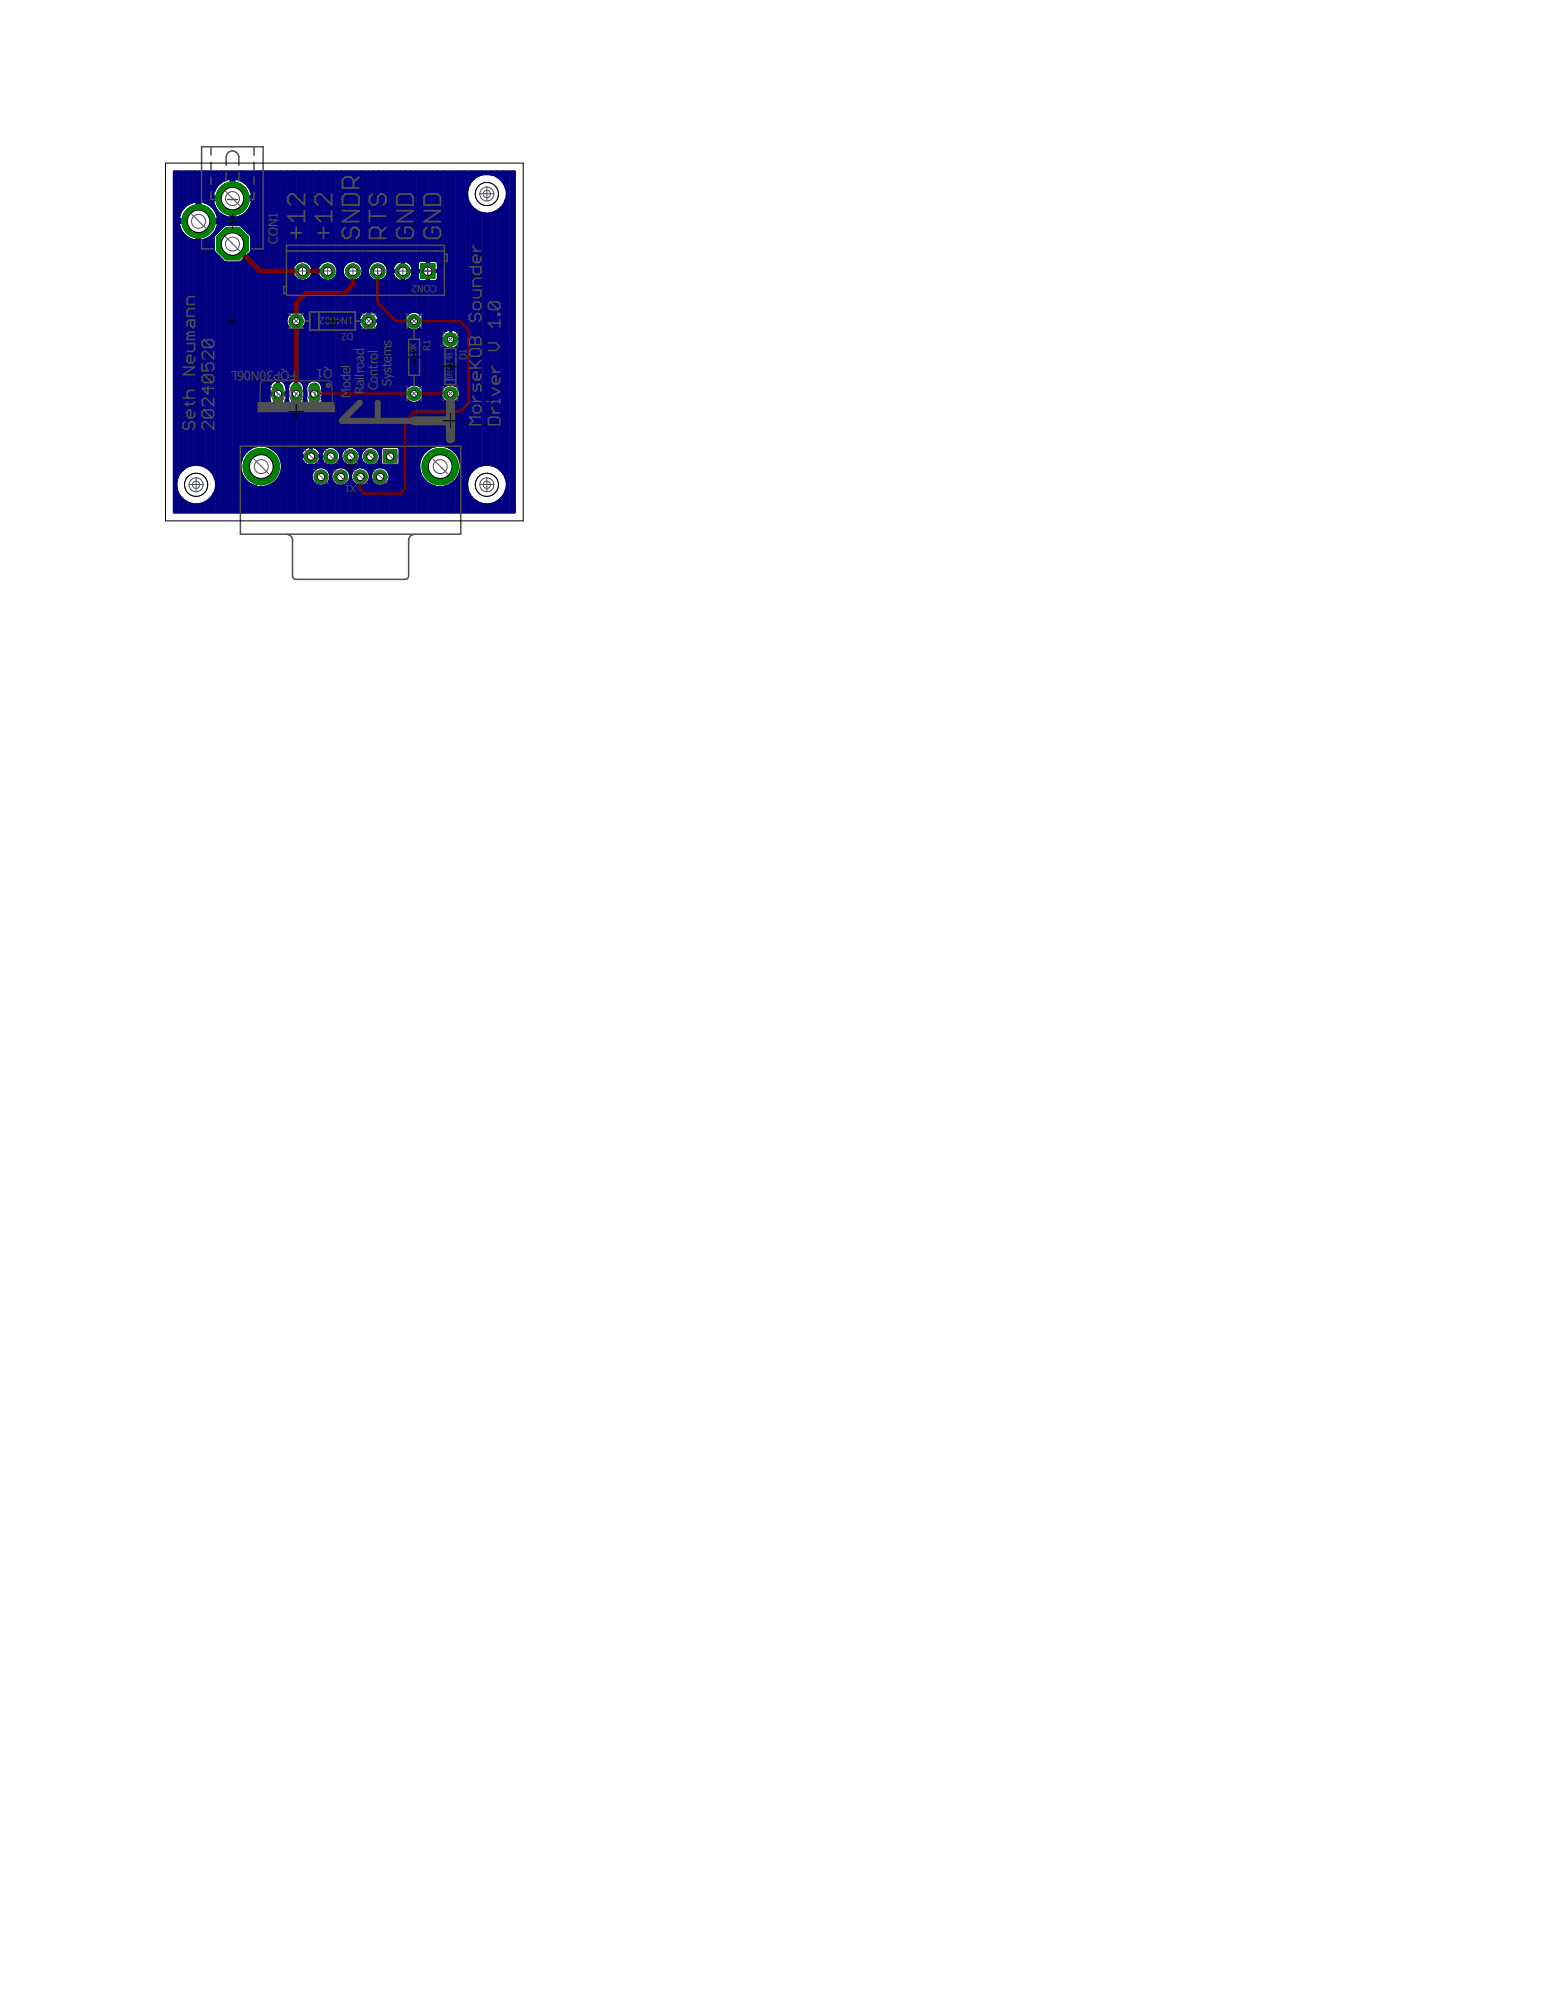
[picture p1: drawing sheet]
<svg xmlns="http://www.w3.org/2000/svg" width="216mm" height="279mm" viewBox="0 0 216 279" stroke-linecap="round" stroke-linejoin="round" font-family="sans-serif">
<defs><g id="words">
<g font-size="1.8" fill="#505050">
<text x="38.8" y="34.1" transform="rotate(-90 38.8 34.1)">CON1</text>
<text x="41.4" y="51.8" transform="rotate(-180 41.4 51.8)">FQP30N06L</text>
<text x="46.4" y="51.5" transform="rotate(-180 46.4 51.5)">Q1</text>
<text x="54.7" y="53.9" transform="rotate(-90 54.7 53.9)">Systems</text>
<text x="39.4" y="54.3" transform="rotate(-180 39.4 54.3)">3</text>
<text x="42" y="54.3" transform="rotate(-180 42 54.3)">2</text>
<text x="44.5" y="54.3" transform="rotate(-180 44.5 54.3)">1</text>
<text x="48.9" y="55.6" transform="rotate(-90 48.9 55.6)">Model</text>
<text x="50.8" y="55" transform="rotate(-90 50.8 55)">Railroad</text>
<text x="52.7" y="54.5" transform="rotate(-90 52.7 54.5)">Control</text>
</g>
<g font-size="1.4" fill="#505050">
<text x="61" y="39.8" transform="rotate(-180 61 39.8)">CON2</text>
<text x="49.4" y="44.3" transform="rotate(-180 49.4 44.3)">1N4002</text>
<text x="49.4" y="46.5" transform="rotate(-180 49.4 46.5)">D2</text>
<text x="60.1" y="49" transform="rotate(-90 60.1 49)">R1</text>
<text x="65.2" y="50.3" transform="rotate(-90 65.2 50.3)">D1</text>
<text x="49.7" y="67.7" transform="rotate(-180 49.7 67.7)">X1</text>
</g>
<g font-size="1.1" fill="#505050">
<text x="58.1" y="49.8" transform="rotate(-90 58.1 49.8)">10K</text>
<text x="63.2" y="53.1" transform="rotate(-90 63.2 53.1)">1N4148</text>
</g>
</g></defs>
<path d="M4.2 4.2l82.7 86.4M86.9 4.2l-82.7 86.4" fill="none" stroke="#fff" stroke-width=".14"/>
<g fill="none" stroke="#000080" stroke-width=".42">
<path d="M24.3 24h47.5v47.5h-47.5zM24.4 24v47.5M24.8 24v42.5M25.1 24v5.8M25.1 30.6v.5M25.1 32v34M25.4 24v5.2M25.4 30.6v.5M25.4 32.6v33M25.8 24v4.8M25.8 30.6v.5M25.8 32.9v32.4"/>
<path d="M26.2 24v4.5M26.2 30.6v.5M26.2 33.2v31.9M26.5 24v4.3M26.5 30.6v.5M26.5 33.4v31.6M26.8 24v4.2M26.8 30.6v.5M26.8 33.5v31.4M27.2 24v4.1M27.2 30.6v.5M27.2 33.6v31.3"/>
<path d="M27.5 28.1a2.84 2.84 0 0 0-2.6 2.5h5.6a2.84 2.84 0 0 0-2.6-2.5v5.6a2.84 2.84 0 0 0 2.6-2.6h-5.6a2.84 2.84 0 0 0 2.6 2.6M27.5 24v40.9M27.9 24v6.6M27.9 31.1v33.8M28.2 24v4.1M28.2 30.6v.5M28.2 33.6v31.3M28.5 24v4.2M28.5 30.6v.5M28.5 33.5v31.6M28.9 24v4.3M28.9 30.6v.5"/>
<path d="M28.9 33.4v31.9M29.2 24v4.5M29.2 30.6v.5M29.2 33.2v32.3M29.5 24v4.7M29.5 30.6v.5M29.5 33v32.8M29.9 24v2.5M29.9 27.5v.4M29.9 28.8v.3M29.9 30.6v.5M29.9 32.6v.3"/>
<path d="M29.9 35.2v31.2M30.3 24v2M30.3 27.5v.4M30.3 29.4v.3M30.3 30.6v.5M30.3 32v.5M30.3 35.6v35.9M30.4 25.8a2.91 2.91 0 0 1 1.9-.9v5.6a2.75 2.75 0 0 1-2.6-2.6h5.6a2.82 2.82 0 0 1-2.6 2.6v-5.6a2.85 2.85 0 0 1 2.6 2.6h-5.6a2.67 2.67 0 0 1 .7-1.7zM30.6 24v1.6M30.6 27.5v.4M30.6 29.8v2.3M30.6 35.9v35.6"/>
<path d="M30.9 24v1.4M30.9 27.5v.4M30.9 30.1v1.7M30.9 36.3v35.2M31.3 24v1.1M31.3 27.5v.4M31.3 30.2v1.3M31.3 36.6v34.9M31.6 24v1M31.6 27.5v.4M31.6 30.4v1M31.6 36.7v34.8"/>
<path d="M32 24v.9M32 27.5v.4M32 30.4v1M32 36.7v34.8M32.3 24v3.5M32.3 27.9v3.5M32.3 36.7v34.8M32.6 24v3.5M32.6 27.9v3.5M32.6 36.7v34.8M33 24v.9M33 27.5v.4"/>
<path d="M33 30.4v1M33 36.7v34.8M33.3 24v1M33.3 27.5v.4M33.3 30.4v1M33.3 36.7v34.8M33.7 24v1.1M33.7 27.5v.4M33.7 30.2v1.3M33.7 36.6v27.6M34 24v1.4M34 27.5v.4"/>
<path d="M34 30v1.8M34 36.2v27.3M34.4 24v1.6M34.4 27.5v.4M34.4 29.8v2.4M34.4 35.9v27.2M34.7 24v2M34.7 27.5v.4M34.7 29.4v3.1M34.7 35.6v27.1M35.1 24v2.6M35.1 27.5v.4"/>
<path d="M35.1 28.8v4.1M35.1 35.2v27.3M35.4 24v38.4M35.7 24v38.3M36.1 24v38.2M36.4 24v38.2M36.7 24v38.2M37.1 24v38.2M37.5 24v38.3M37.8 24v29.6M38.1 24v29.2M38.5 24v29"/>
<path d="M38.8 24v30.9M39.2 24v29M39.5 24v29.2M39.8 24v29.6M40.2 24v20M40.5 24v19.6M40.9 24v13.5M40.9 38.2v5.3M41.2 24v12.9M41.2 38.8v4.6M41.6 24v12.6M41.6 39.1v4.3"/>
<path d="M41.9 24v12.4M41.9 39.2v4.3M42.2 24v12.4M42.2 39.2v4.5M42.6 24v12.4M42.6 39.2v5M42.9 24v12.6M42.9 39.1v14.4M43.3 24v12.8M43.3 38.9v14.3M43.6 24v13.4M43.6 38.3v14.7"/>
<path d="M43.9 24v29M44.3 24v29.1M44.6 24v13M44.6 38.7v14.6M45 24v12.6M45 39.1v14.7M45.3 24v12.5M45.3 39.2v23.5M45.7 24v12.4M45.7 39.2v23.2M46 24v12.4M46 39.2v23.2"/>
<path d="M46.4 24v12.5M46.4 39.1v23.3M46.7 24v12.7M46.7 38.9v23.5M47 24v13.2M47 38.5v24.2M47.4 24v39M47.7 24v39.2M48 37a1.43 1.43 0 0 1 2.5 0M48 38.7a1.49 1.49 0 0 0 2.5 0M48 37l-.2 .5v.6l.2 .6M48 24v13"/>
<path d="M48 38.7v24M48.4 24v12.7M48.4 39v23.5M48.8 24v12.5M48.8 39.2v23.2M49.1 24v12.4M49.1 39.2v23.2M49.4 24v12.4M49.4 39.2v23.2M49.8 24v12.5M49.8 39.2v23.4M50.1 24v12.7"/>
<path d="M50.1 39v5.4M50.5 37l.2 .5v.6l-.2 .6M50.5 24v13M50.5 38.7v5.1M50.8 24v19.6M51.1 24v19.4M51.5 24v13.2M51.5 38.5v6.3M51.8 24v12.7M51.8 38.9v4.5M52.2 24v12.5M52.2 39.2v4.3"/>
<path d="M52.5 24v12.4M52.5 39.2v4.6M52.9 24v12.4M52.9 39.2v5.1M53.2 24v12.5M53.2 39.2v23.3M53.6 36.6a1.44 1.44 0 0 0-2.3 1.2 1.44 1.44 0 0 0 2.3 1.2M53.6 36.6a1.43 1.43 0 0 1 0 2.4M53.6 24v12.6M53.6 39v23.4M53.9 24v13M53.9 38.7v23.7"/>
<path d="M54.2 24v38.4M54.6 24v38.4M54.9 24v13.2M54.9 37.8v.1M54.9 38.5v23.9M55.2 24v12.7M55.2 37.8v.1M55.2 38.9v23.5M55.6 24v12.5M55.6 37.8v.1M55.6 39.2v23.2M55.9 36.4l-.2 .1a1.37 1.37 0 0 0-.9 1.3h2.9a1.44 1.44 0 0 0-1.4-1.4v3"/>
<path d="M55.9 39.3l-.4-.2a1.46 1.46 0 0 1-.7-1.2h2.9a1.44 1.44 0 0 1-1.4 1.4M55.9 36.4h.2v3M55.9 39.3h.2M55.9 24v12.4M55.9 37.8v.1M55.9 39.3v32.2M56.3 24v13.8M56.3 37.9v33.6M56.6 24v12.4M56.6 37.8v.1M56.6 39.3v4.9M57 24v12.6"/>
<path d="M57 37.8v.1M57 39.1v4.7M57.3 24v12.8M57.3 37.8v.1M57.3 38.9v4.7M57.7 24v13.4M57.7 37.8v.1M57.7 38.3v5.2M58 24v19.5M58.3 24v12.6M58.3 37.8v.1M58.3 39.1v4.5"/>
<path d="M58.7 36.4l-.4 .3v1.1h2.9v-1.1l-.1-.2-.3-.1h-.9v2.9h.9l.4-.3v-1.1h-2.9v1.1l.4 .3M58.7 36.4h.9v2.9h-.9M58.7 24v12.4M58.7 37.8v.1M58.7 39.3v4.5M59 24v12.4M59 37.8v.1M59 39.3v4.9M59.4 24v12.4M59.4 37.8v.1M59.4 39.3v23.7M59.7 24v13.8"/>
<path d="M59.7 37.9v24.8M60.1 24v12.4M60.1 37.8v.1M60.1 39.3v23.2M60.4 24v12.4M60.4 37.8v.1M60.4 39.3v23.1M60.7 24v12.4M60.7 37.8v.1M60.7 39.3v23M61.1 24v12.5M61.1 37.8v.1"/>
<path d="M61.1 39.2v23M61.4 24v38.2M61.8 24v22.6M62.1 24v22.2M62.4 24v22.1M62.8 24v22M63.1 24v22M63.5 24v22.1M63.8 24v22.3M64.2 24v22.7M64.5 24v47.5M64.9 24v47.5"/>
<path d="M65.2 24v2.6M65.2 27.5v39.7M65.5 24v1.7M65.5 28.4v37.9M65.9 24v1.2M65.9 28.9v36.9M66.2 24v.8M66.2 29.3v36.1M66.5 24v.6M66.5 29.5v35.7M66.9 24.4a2.86 2.86 0 0 0-1.7 2.7 2.86 2.86 0 0 0 1.7 2.6M66.9 24v.4"/>
<path d="M66.9 29.7v35.3M67.2 24v.3M67.2 29.8v35.1M67.6 24.3a2.84 2.84 0 0 1 3.2 3.1 2.84 2.84 0 0 1-3.9 2.3M67.6 24.3l-.7 .1M67.6 24v.3M67.6 29.8v35.1M67.9 24v.3M67.9 29.9v35M68.3 24v.3M68.3 29.9v35M68.6 24v.3"/>
<path d="M68.6 29.8v35.1M69 24v.4M69 29.7v35.3M69.3 24v.6M69.3 29.5v35.7M69.6 24v.8M69.6 29.3v36.1M70 24v1.1M70 29v36.7M70.3 24v1.5M70.3 28.7v37.4M70.7 24v2.2"/>
<path d="M70.7 27.9v38.9M71 24v47.5M71.4 24v47.5M71.7 24v47.5M37.8 53.6a1.32 1.32 0 0 1 1-.6v3.9a1.22 1.22 0 0 1-1.2-1.1v-.8h2.4a1.41 1.41 0 0 1-.9 1.9h-.2v-3.9a1.24 1.24 0 0 1 1.1 1.1v.8h-2.4v-.8zM37.8 54.9v.1M37.8 56.4v6.1M38.1 54.9v.1M38.1 56.7v6M38.5 54.9v.1M38.5 56.9v6M38.8 55v8.3"/>
<path d="M39.2 54.9v.1M39.2 56.9v7M39.5 54.9v.1M39.5 56.7v14.8M39.8 54.9v.1M39.8 56.4v15.1M40.2 56a1.18 1.18 0 0 0 1.4 .9M40.2 45.6v25.9M40.5 46v7.4M40.5 56.6v14.9M40.9 46.1v7M40.9 56.8v14.7"/>
<path d="M41.2 46.2v6.8M41.2 56.9v14.6M41.6 53a1.18 1.18 0 0 0-1.4 1M41.6 53l.4 .2 .3 .4 .2 .4v2l-.2 .4-.3 .3-.4 .2M41.6 46.2v6.8M41.6 56.9v14.6M41.9 46.1v7.1M41.9 56.8v14.7M42.2 45.9v7.6M42.2 56.5v6.4M42.6 45.5v17.1M42.9 53.6a1.19 1.19 0 0 1 1.2-.6 1.19 1.19 0 0 1 .9 1v2a1.19 1.19 0 0 1-1.1 .9 1.19 1.19 0 0 1-1.2-.9v-2z"/>
<path d="M42.9 56.4v6M43.3 56.7v5.6M43.6 56.9v5.4M43.9 56.9v5.5M44.3 56.8v5.8M44.6 56.6v6.4M45 56.1v7M50.1 44.8v.1M50.1 45.3v17.7M50.5 44.8v.1M50.5 45.8v17.4M50.8 44.8v.1"/>
<path d="M50.8 46.1v16.6M51.1 43.4a1.43 1.43 0 0 0-1.1 1.4h3a1.41 1.41 0 0 0-1.2-1.4M51.1 46.2a1.43 1.43 0 0 1-1.1-1.3h3a1.41 1.41 0 0 1-1.2 1.3M51.1 43.4h.3v2.9l-.3-.1M51.1 44.8v.1M51.1 46.2v16.3M51.5 44.9v17.5M51.8 43.4h-.2v2.9l.2-.1M51.8 44.8v.1M51.8 46.2v16.2M52.2 44.8v.1M52.2 46.1v16.3"/>
<path d="M52.5 44.8v.1M52.5 45.8v16.8M52.9 44.8v.1M52.9 45.3v17.6M56.6 45.4v9M56.6 55.5v16M57 45.8v8.1M57 56v15.5M57.3 46.1v7.6M57.3 56.2v15.3M57.7 46.1v7.5M57.7 56.3v15.2"/>
<path d="M58 46.1v7.5M58 56.3v15.2M58.3 46.1v7.6M58.3 56.2v15.3M58.7 45.9v8M58.7 56v8.1M59 45.5v8.8M59 55.6v7.8M61.8 47.3v.1M61.8 48.1v6.1M61.8 55.7v6.5M62.1 47.3v.1"/>
<path d="M62.1 48.5v5.4M62.1 56v6.2M62.4 47.3v.1M62.4 48.7v5M62.4 56.2v6.2M62.8 47.3v.1M62.8 48.8v4.8M62.8 56.3v6.2M63.1 47.3v.1M63.1 48.7v4.9M63.1 56.3v6.4M63.5 47.3v.1"/>
<path d="M63.5 48.6v5.2M63.5 56.2v6.8M63.8 46.3a1.36 1.36 0 0 1 .5 1h-2.8a1.37 1.37 0 0 1 1.4-1.3v2.8a1.43 1.43 0 0 1-1.4-1.4h2.8a1.36 1.36 0 0 1-.5 1M63.8 46.3l-.6-.3h-.3v2.8l.9-.4M63.8 47.3v.1M63.8 48.4v5.6M63.8 56v7.3M64.2 47.3v.1M64.2 48v6.4M64.2 55.5v8.4M24.8 66.5a2.85 2.85 0 0 1 4.3-1.1 2.85 2.85 0 0 1 0 4.5 2.85 2.85 0 0 1-4.3-1.2M24.8 66.5l-.2 .8v.7l.2 .7"/>
<path d="M24.8 68.7v2.8M25.1 69.3v2.2M25.4 69.7v1.8M25.8 70v1.5M26.2 70.2v1.3M26.5 70.3v1.2M26.8 70.4v1.1M27.2 70.5v1M27.5 70.5v1M27.9 70.4v1.1M28.2 70.4v1.1M28.5 70.2v1.3"/>
<path d="M28.9 70.1v1.4M29.2 69.8v1.7M29.5 69.5v2M29.9 68.9v2.6M33.7 66.1v5.4M34 66.8v4.7M34.4 67.2v4.3M34.7 67.5v4M35.1 67.7v3.8M35.4 67.9v3.6M35.7 67.9v3.6M36.1 62.2a2.89 2.89 0 0 1 2.7 1.1"/>
<path d="M36.1 62.2a2.97 2.97 0 0 0-2.6 2.9 2.97 2.97 0 0 0 2.6 3M36.1 68.1v3.4M36.4 68.1v3.4M36.7 68.1v3.4M37.1 68v3.5M37.5 67.9v3.6M37.8 67.8v3.7M38.1 67.6v3.9M38.5 67.3v4.2M38.8 66.9a3 3 0 0 1-2.7 1.2M38.8 63.3a2.99 2.99 0 0 1 0 3.6M38.8 66.9v4.6"/>
<path d="M39.2 66.3v5.2M42.2 62.9l-.2 .7h2.8M42.2 62.9l.2-.1a1.22 1.22 0 0 1 1-.5v2.8l-.7-.2-.5-.5M42.2 63.6v.2M42.2 64.4v7.1M42.6 63.6v.2M42.6 64.8v6.7M42.9 63.6v.2M42.9 65v6.5M43.3 63.6v.2M43.3 65.1v6.4M43.6 63.6v.2"/>
<path d="M43.6 65.1v.8M43.6 67.1v4.4M43.9 62.4l-.4-.1v2.8l.4-.1M43.9 62.4l.3 .1a1.48 1.48 0 0 1 .6 1.1M43.9 63.6v.2M43.9 65v.5M43.9 67.6v3.9M44.3 63.6v.2M44.3 64.8v.5M44.3 67.8v3.7M44.6 63.6v.2M44.6 64.4v.8"/>
<path d="M44.6 67.9v3.6M44.8 63.8h-2.8l.2 .6M44.8 63.8a1.38 1.38 0 0 1-.9 1.2M45 64.3v.9M45 67.9v3.6M45.3 64.7v.6M45.3 67.8v3.7M45.7 64.9v.6M45.7 67.6v3.9M46 65v.9M46 67.2v4.3M46.4 65v1"/>
<path d="M46.4 67.1v4.4M46.7 64.9v.6M46.7 67.6v3.9M47 64.8v.5M47 67.8v3.7M47.4 64.3v.9M47.4 67.9v3.6M47.7 64.2v1M47.7 67.9v3.6M48 64.7v.6M48 67.8v3.7M48.4 64.9v.5"/>
<path d="M48.4 67.6v3.9M48.8 65v.8M48.8 67.2v4.3M49.1 65v1M49.1 67.1v4.4M49.4 64.9v.6M49.4 67.5v4M49.8 64.8v.5M49.8 67.8v3.7M50.1 64.4v.8M50.1 67.9v3.6M50.5 64.1v1.1"/>
<path d="M50.5 67.9v3.6M50.8 64.7v.6M50.8 67.8v3.7M51.1 64.9v.5M51.1 67.6v3.9M51.5 62.4a1.38 1.38 0 0 1 1.4 .6 1.38 1.38 0 0 1 0 1.5M51.5 62.4a1.35 1.35 0 0 0-1.2 1.3 1.35 1.35 0 0 0 1.2 1.3M51.5 65v.8M51.5 67.3v4.2M51.8 65v1.1M51.8 67v4.5M52.2 65v.6"/>
<path d="M52.2 67.5v4M52.5 64.8v.5M52.5 67.7v3.8M52.9 64.5l-.4 .4-.5 .1h-.5M52.9 64.5v.7M52.9 67.9v3.6M53.2 64.9v.3M53.2 67.9v3.6M53.6 65v.3M53.6 67.8v3.7M53.9 65v.4M53.9 67.6v3.9"/>
<path d="M54.2 65v.7M54.2 67.3v4.2M54.6 65v6.5M54.9 65v6.5M55.2 65v6.5M55.6 62.4h-2.2l-.2 .2v2.2l.2 .2h2.2M55.6 62.4l.2 .2v2.2l-.2 .2M55.6 65v6.5M58.7 66.2v5.3M59 66.8v4.7M59.4 67.2v4.3M59.7 67.5v4"/>
<path d="M60.1 67.7v3.8M60.4 67.9v3.6M60.7 68v3.5M61.1 68.1v3.4M61.4 68.1v3.4M61.8 68.1v3.4M62.1 68v3.5M62.4 67.9v3.6M62.8 67.7v3.8M63.1 67.5v4M63.5 67.3v4.2M63.8 66.9v4.6"/>
<path d="M64.2 66.3v5.2M65.2 68.1v3.4M65.5 69v2.5M65.9 69.5v2M66.2 69.8v1.7M66.5 70.1v1.4M66.9 65a2.86 2.86 0 0 0-1.7 2.6 2.86 2.86 0 0 0 1.7 2.7M66.9 70.3v1.2M67.2 70.4v1.1M67.6 64.9a2.84 2.84 0 0 1 3.2 3.1 2.84 2.84 0 0 1-3.9 2.3M67.6 64.9l-.7 .1M67.6 70.4v1.1"/>
<path d="M67.9 70.5v1M68.3 70.5v1M68.6 70.4v1.1M69 70.3v1.2M69.3 70.1v1.4M69.6 69.9v1.6M70 69.6v1.9M70.3 69.3v2.2M70.7 68.5v3"/>
<circle cx="32.5" cy="34" r="2.89"/>
<circle cx="42.3" cy="37.8" r="1.45"/>
<circle cx="45.8" cy="37.8" r="1.44"/>
<circle cx="41.4" cy="44.8" r="1.43"/>
<circle cx="57.8" cy="44.8" r="1.36"/>
<circle cx="57.8" cy="55" r="1.36"/>
<circle cx="62.9" cy="55" r="1.37"/>
<circle cx="44.8" cy="66.5" r="1.37"/>
<circle cx="46.2" cy="63.7" r="1.37"/>
<circle cx="47.6" cy="66.5" r="1.38"/>
<circle cx="49" cy="63.7" r="1.37"/>
<circle cx="50.3" cy="66.5" r="1.37"/>
<circle cx="53.1" cy="66.5" r="1.37"/>
<circle cx="61.4" cy="65.1" r="2.96"/>
</g>
<circle cx="62.9" cy="47.4" r=".93" fill="#008000"/>
<circle cx="62.9" cy="47.4" r=".93" fill="none" stroke="#008000" stroke-width=".14"/>
<circle cx="62.9" cy="47.4" r=".46" fill="#fff"/>
<circle cx="62.9" cy="47.4" r=".46" fill="none" stroke="#000" stroke-width=".14"/>
<circle cx="62.9" cy="55" r=".93" fill="#008000"/>
<circle cx="62.9" cy="55" r=".93" fill="none" stroke="#008000" stroke-width=".14"/>
<circle cx="62.9" cy="55" r=".46" fill="#fff"/>
<circle cx="62.9" cy="55" r=".46" fill="none" stroke="#000" stroke-width=".14"/>
<circle cx="51.5" cy="44.9" r=".98" fill="#008000"/>
<circle cx="51.5" cy="44.9" r=".98" fill="none" stroke="#008000" stroke-width=".14"/>
<circle cx="51.5" cy="44.9" r=".51" fill="#fff"/>
<circle cx="51.5" cy="44.9" r=".51" fill="none" stroke="#000" stroke-width=".14"/>
<circle cx="41.4" cy="44.9" r=".98" fill="#008000"/>
<circle cx="41.4" cy="44.9" r=".98" fill="none" stroke="#008000" stroke-width=".14"/>
<circle cx="41.4" cy="44.9" r=".51" fill="#fff"/>
<circle cx="41.4" cy="44.9" r=".51" fill="none" stroke="#000" stroke-width=".14"/>
<path d="M43.9 54.2v1.5" fill="none" stroke="#008000" stroke-width="1.5"/>
<circle cx="43.9" cy="55" r=".51" fill="#fff"/>
<circle cx="43.9" cy="55" r=".51" fill="none" stroke="#000" stroke-width=".14"/>
<path d="M41.4 54.2v1.5" fill="none" stroke="#008000" stroke-width="1.5"/>
<circle cx="41.4" cy="55" r=".51" fill="#fff"/>
<circle cx="41.4" cy="55" r=".51" fill="none" stroke="#000" stroke-width=".14"/>
<path d="M38.8 54.2v1.5" fill="none" stroke="#008000" stroke-width="1.5"/>
<circle cx="38.8" cy="55" r=".51" fill="#fff"/>
<circle cx="38.8" cy="55" r=".51" fill="none" stroke="#000" stroke-width=".14"/>
<circle cx="57.8" cy="44.9" r=".93" fill="#008000"/>
<circle cx="57.8" cy="44.9" r=".93" fill="none" stroke="#008000" stroke-width=".14"/>
<circle cx="57.8" cy="44.9" r=".46" fill="#fff"/>
<circle cx="57.8" cy="44.9" r=".46" fill="none" stroke="#000" stroke-width=".14"/>
<circle cx="57.8" cy="55" r=".93" fill="#008000"/>
<circle cx="57.8" cy="55" r=".93" fill="none" stroke="#008000" stroke-width=".14"/>
<circle cx="57.8" cy="55" r=".46" fill="#fff"/>
<circle cx="57.8" cy="55" r=".46" fill="none" stroke="#000" stroke-width=".14"/>
<path d="M53.6 62.8h1.8v1.8h-1.8z" fill-rule="evenodd" fill="#008000"/>
<path d="M53.6 62.8h1.8v1.8h-1.8z" fill="none" stroke="#008000" stroke-width=".14"/>
<circle cx="54.5" cy="63.8" r=".51" fill="#fff"/>
<circle cx="54.5" cy="63.8" r=".51" fill="none" stroke="#000" stroke-width=".14"/>
<circle cx="51.7" cy="63.8" r=".93" fill="#008000"/>
<circle cx="51.7" cy="63.8" r=".93" fill="none" stroke="#008000" stroke-width=".14"/>
<circle cx="51.7" cy="63.8" r=".51" fill="#fff"/>
<circle cx="51.7" cy="63.8" r=".51" fill="none" stroke="#000" stroke-width=".14"/>
<circle cx="49" cy="63.8" r=".93" fill="#008000"/>
<circle cx="49" cy="63.8" r=".93" fill="none" stroke="#008000" stroke-width=".14"/>
<circle cx="49" cy="63.8" r=".51" fill="#fff"/>
<circle cx="49" cy="63.8" r=".51" fill="none" stroke="#000" stroke-width=".14"/>
<circle cx="46.2" cy="63.8" r=".93" fill="#008000"/>
<circle cx="46.2" cy="63.8" r=".93" fill="none" stroke="#008000" stroke-width=".14"/>
<circle cx="46.2" cy="63.8" r=".51" fill="#fff"/>
<circle cx="46.2" cy="63.8" r=".51" fill="none" stroke="#000" stroke-width=".14"/>
<circle cx="43.4" cy="63.8" r=".93" fill="#008000"/>
<circle cx="43.4" cy="63.8" r=".93" fill="none" stroke="#008000" stroke-width=".14"/>
<circle cx="43.4" cy="63.8" r=".51" fill="#fff"/>
<circle cx="43.4" cy="63.8" r=".51" fill="none" stroke="#000" stroke-width=".14"/>
<circle cx="53.1" cy="66.6" r=".93" fill="#008000"/>
<circle cx="53.1" cy="66.6" r=".93" fill="none" stroke="#008000" stroke-width=".14"/>
<circle cx="53.1" cy="66.6" r=".51" fill="#fff"/>
<circle cx="53.1" cy="66.6" r=".51" fill="none" stroke="#000" stroke-width=".14"/>
<circle cx="50.3" cy="66.6" r=".93" fill="#008000"/>
<circle cx="50.3" cy="66.6" r=".93" fill="none" stroke="#008000" stroke-width=".14"/>
<circle cx="50.3" cy="66.6" r=".51" fill="#fff"/>
<circle cx="50.3" cy="66.6" r=".51" fill="none" stroke="#000" stroke-width=".14"/>
<circle cx="47.6" cy="66.6" r=".93" fill="#008000"/>
<circle cx="47.6" cy="66.6" r=".93" fill="none" stroke="#008000" stroke-width=".14"/>
<circle cx="47.6" cy="66.6" r=".51" fill="#fff"/>
<circle cx="47.6" cy="66.6" r=".51" fill="none" stroke="#000" stroke-width=".14"/>
<circle cx="44.8" cy="66.6" r=".93" fill="#008000"/>
<circle cx="44.8" cy="66.6" r=".93" fill="none" stroke="#008000" stroke-width=".14"/>
<circle cx="44.8" cy="66.6" r=".51" fill="#fff"/>
<circle cx="44.8" cy="66.6" r=".51" fill="none" stroke="#000" stroke-width=".14"/>
<circle cx="61.5" cy="65.2" r="2.54" fill="#008000"/>
<circle cx="61.5" cy="65.2" r="2.54" fill="none" stroke="#008000" stroke-width=".14"/>
<circle cx="61.5" cy="65.2" r="1.66" fill="#fff"/>
<circle cx="61.5" cy="65.2" r="1.66" fill="none" stroke="#000" stroke-width=".14"/>
<circle cx="36.5" cy="65.2" r="2.54" fill="#008000"/>
<circle cx="36.5" cy="65.2" r="2.54" fill="none" stroke="#008000" stroke-width=".14"/>
<circle cx="36.5" cy="65.2" r="1.66" fill="#fff"/>
<circle cx="36.5" cy="65.2" r="1.66" fill="none" stroke="#000" stroke-width=".14"/>
<path d="M58.7 36.8h2v2.1h-2z" fill-rule="evenodd" fill="#008000"/>
<path d="M58.7 36.8h2v2.1h-2z" fill="none" stroke="#008000" stroke-width=".14"/>
<circle cx="59.7" cy="37.9" r=".6" fill="#fff"/>
<circle cx="59.7" cy="37.9" r=".6" fill="none" stroke="#000" stroke-width=".14"/>
<circle cx="56.3" cy="37.9" r="1.01" fill="#008000"/>
<circle cx="56.3" cy="37.9" r="1.01" fill="none" stroke="#008000" stroke-width=".14"/>
<circle cx="56.3" cy="37.9" r=".6" fill="#fff"/>
<circle cx="56.3" cy="37.9" r=".6" fill="none" stroke="#000" stroke-width=".14"/>
<circle cx="52.8" cy="37.9" r="1.01" fill="#008000"/>
<circle cx="52.8" cy="37.9" r="1.01" fill="none" stroke="#008000" stroke-width=".14"/>
<circle cx="52.7" cy="37.9" r=".6" fill="#fff"/>
<circle cx="52.7" cy="37.9" r=".6" fill="none" stroke="#000" stroke-width=".14"/>
<circle cx="49.3" cy="37.9" r="1.01" fill="#008000"/>
<circle cx="49.3" cy="37.9" r="1.01" fill="none" stroke="#008000" stroke-width=".14"/>
<circle cx="49.3" cy="37.9" r=".6" fill="#fff"/>
<circle cx="49.3" cy="37.9" r=".6" fill="none" stroke="#000" stroke-width=".14"/>
<circle cx="45.8" cy="37.9" r="1.01" fill="#008000"/>
<circle cx="45.8" cy="37.9" r="1.01" fill="none" stroke="#008000" stroke-width=".14"/>
<circle cx="45.8" cy="37.9" r=".6" fill="#fff"/>
<circle cx="45.8" cy="37.9" r=".6" fill="none" stroke="#000" stroke-width=".14"/>
<circle cx="42.3" cy="37.9" r="1.01" fill="#008000"/>
<circle cx="42.3" cy="37.9" r="1.01" fill="none" stroke="#008000" stroke-width=".14"/>
<circle cx="42.2" cy="37.9" r=".6" fill="#fff"/>
<circle cx="42.2" cy="37.9" r=".6" fill="none" stroke="#000" stroke-width=".14"/>
<circle cx="32.5" cy="34" r="2.43" fill="#008000"/>
<circle cx="32.5" cy="34" r="2.43" fill="none" stroke="#008000" stroke-width=".14"/>
<circle cx="32.5" cy="34.1" r="1.56" fill="#fff"/>
<circle cx="32.5" cy="34.1" r="1.56" fill="none" stroke="#000" stroke-width=".14"/>
<circle cx="32.5" cy="27.7" r="2.32" fill="#008000"/>
<circle cx="32.5" cy="27.7" r="2.32" fill="none" stroke="#008000" stroke-width=".14"/>
<circle cx="32.5" cy="27.7" r="1.56" fill="#fff"/>
<circle cx="32.5" cy="27.7" r="1.56" fill="none" stroke="#000" stroke-width=".14"/>
<circle cx="27.7" cy="30.9" r="2.32" fill="#008000"/>
<circle cx="27.7" cy="30.9" r="2.32" fill="none" stroke="#008000" stroke-width=".14"/>
<circle cx="27.7" cy="30.9" r="1.56" fill="#fff"/>
<circle cx="27.7" cy="30.9" r="1.56" fill="none" stroke="#000" stroke-width=".14"/>
<path d="M52.7 38.6v3.7l2.6 2.5h8.9l1.2 1.3v10.1l-1.2 1.3h-6.4l-1.2 1.3v9.5l-.7 .6h-5l-.7-.6v-1.7l.1-.1M43.9 54.9h19" fill="none" stroke="#800000" stroke-width=".34"/>
<path d="M32.5 34l3.8 3.8h9.5M49.3 37.9v1.9l-1.3 1.2h-5.4l-1.2 1.3v12.6" fill="none" stroke="#800000" stroke-width=".64"/>
<circle cx="62.9" cy="47.4" r=".93" fill="#008000"/>
<circle cx="62.9" cy="47.4" r=".93" fill="none" stroke="#008000" stroke-width=".14"/>
<circle cx="62.9" cy="47.4" r=".46" fill="#fff"/>
<circle cx="62.9" cy="47.4" r=".46" fill="none" stroke="#000" stroke-width=".14"/>
<circle cx="62.9" cy="55" r=".93" fill="#008000"/>
<circle cx="62.9" cy="55" r=".93" fill="none" stroke="#008000" stroke-width=".14"/>
<circle cx="62.9" cy="55" r=".46" fill="#fff"/>
<circle cx="62.9" cy="55" r=".46" fill="none" stroke="#000" stroke-width=".14"/>
<circle cx="51.5" cy="44.9" r=".98" fill="#008000"/>
<circle cx="51.5" cy="44.9" r=".98" fill="none" stroke="#008000" stroke-width=".14"/>
<circle cx="51.5" cy="44.9" r=".51" fill="#fff"/>
<circle cx="51.5" cy="44.9" r=".51" fill="none" stroke="#000" stroke-width=".14"/>
<circle cx="41.4" cy="44.9" r=".98" fill="#008000"/>
<circle cx="41.4" cy="44.9" r=".98" fill="none" stroke="#008000" stroke-width=".14"/>
<circle cx="41.4" cy="44.9" r=".51" fill="#fff"/>
<circle cx="41.4" cy="44.9" r=".51" fill="none" stroke="#000" stroke-width=".14"/>
<path d="M43.9 54.2v1.5" fill="none" stroke="#008000" stroke-width="1.5"/>
<circle cx="43.9" cy="55" r=".51" fill="#fff"/>
<circle cx="43.9" cy="55" r=".51" fill="none" stroke="#000" stroke-width=".14"/>
<path d="M41.4 54.2v1.5" fill="none" stroke="#008000" stroke-width="1.5"/>
<circle cx="41.4" cy="55" r=".51" fill="#fff"/>
<circle cx="41.4" cy="55" r=".51" fill="none" stroke="#000" stroke-width=".14"/>
<path d="M38.8 54.2v1.5" fill="none" stroke="#008000" stroke-width="1.5"/>
<circle cx="38.8" cy="55" r=".51" fill="#fff"/>
<circle cx="38.8" cy="55" r=".51" fill="none" stroke="#000" stroke-width=".14"/>
<circle cx="57.8" cy="44.9" r=".93" fill="#008000"/>
<circle cx="57.8" cy="44.9" r=".93" fill="none" stroke="#008000" stroke-width=".14"/>
<circle cx="57.8" cy="44.9" r=".46" fill="#fff"/>
<circle cx="57.8" cy="44.9" r=".46" fill="none" stroke="#000" stroke-width=".14"/>
<circle cx="57.8" cy="55" r=".93" fill="#008000"/>
<circle cx="57.8" cy="55" r=".93" fill="none" stroke="#008000" stroke-width=".14"/>
<circle cx="57.8" cy="55" r=".46" fill="#fff"/>
<circle cx="57.8" cy="55" r=".46" fill="none" stroke="#000" stroke-width=".14"/>
<path d="M53.6 62.8h1.8v1.8h-1.8z" fill-rule="evenodd" fill="#008000"/>
<path d="M53.6 62.8h1.8v1.8h-1.8z" fill="none" stroke="#008000" stroke-width=".14"/>
<circle cx="54.5" cy="63.8" r=".51" fill="#fff"/>
<circle cx="54.5" cy="63.8" r=".51" fill="none" stroke="#000" stroke-width=".14"/>
<circle cx="51.7" cy="63.8" r=".93" fill="#008000"/>
<circle cx="51.7" cy="63.8" r=".93" fill="none" stroke="#008000" stroke-width=".14"/>
<circle cx="51.7" cy="63.8" r=".51" fill="#fff"/>
<circle cx="51.7" cy="63.8" r=".51" fill="none" stroke="#000" stroke-width=".14"/>
<circle cx="49" cy="63.8" r=".93" fill="#008000"/>
<circle cx="49" cy="63.8" r=".93" fill="none" stroke="#008000" stroke-width=".14"/>
<circle cx="49" cy="63.8" r=".51" fill="#fff"/>
<circle cx="49" cy="63.8" r=".51" fill="none" stroke="#000" stroke-width=".14"/>
<circle cx="46.2" cy="63.8" r=".93" fill="#008000"/>
<circle cx="46.2" cy="63.8" r=".93" fill="none" stroke="#008000" stroke-width=".14"/>
<circle cx="46.2" cy="63.8" r=".51" fill="#fff"/>
<circle cx="46.2" cy="63.8" r=".51" fill="none" stroke="#000" stroke-width=".14"/>
<circle cx="43.4" cy="63.8" r=".93" fill="#008000"/>
<circle cx="43.4" cy="63.8" r=".93" fill="none" stroke="#008000" stroke-width=".14"/>
<circle cx="43.4" cy="63.8" r=".51" fill="#fff"/>
<circle cx="43.4" cy="63.8" r=".51" fill="none" stroke="#000" stroke-width=".14"/>
<circle cx="53.1" cy="66.6" r=".93" fill="#008000"/>
<circle cx="53.1" cy="66.6" r=".93" fill="none" stroke="#008000" stroke-width=".14"/>
<circle cx="53.1" cy="66.6" r=".51" fill="#fff"/>
<circle cx="53.1" cy="66.6" r=".51" fill="none" stroke="#000" stroke-width=".14"/>
<circle cx="50.3" cy="66.6" r=".93" fill="#008000"/>
<circle cx="50.3" cy="66.6" r=".93" fill="none" stroke="#008000" stroke-width=".14"/>
<circle cx="50.3" cy="66.6" r=".51" fill="#fff"/>
<circle cx="50.3" cy="66.6" r=".51" fill="none" stroke="#000" stroke-width=".14"/>
<circle cx="47.6" cy="66.6" r=".93" fill="#008000"/>
<circle cx="47.6" cy="66.6" r=".93" fill="none" stroke="#008000" stroke-width=".14"/>
<circle cx="47.6" cy="66.6" r=".51" fill="#fff"/>
<circle cx="47.6" cy="66.6" r=".51" fill="none" stroke="#000" stroke-width=".14"/>
<circle cx="44.8" cy="66.6" r=".93" fill="#008000"/>
<circle cx="44.8" cy="66.6" r=".93" fill="none" stroke="#008000" stroke-width=".14"/>
<circle cx="44.8" cy="66.6" r=".51" fill="#fff"/>
<circle cx="44.8" cy="66.6" r=".51" fill="none" stroke="#000" stroke-width=".14"/>
<circle cx="61.5" cy="65.2" r="2.54" fill="#008000"/>
<circle cx="61.5" cy="65.2" r="2.54" fill="none" stroke="#008000" stroke-width=".14"/>
<circle cx="61.5" cy="65.2" r="1.66" fill="#fff"/>
<circle cx="61.5" cy="65.2" r="1.66" fill="none" stroke="#000" stroke-width=".14"/>
<circle cx="36.5" cy="65.2" r="2.54" fill="#008000"/>
<circle cx="36.5" cy="65.2" r="2.54" fill="none" stroke="#008000" stroke-width=".14"/>
<circle cx="36.5" cy="65.2" r="1.66" fill="#fff"/>
<circle cx="36.5" cy="65.2" r="1.66" fill="none" stroke="#000" stroke-width=".14"/>
<path d="M58.7 36.8h2v2.1h-2z" fill-rule="evenodd" fill="#008000"/>
<path d="M58.7 36.8h2v2.1h-2z" fill="none" stroke="#008000" stroke-width=".14"/>
<circle cx="59.7" cy="37.9" r=".6" fill="#fff"/>
<circle cx="59.7" cy="37.9" r=".6" fill="none" stroke="#000" stroke-width=".14"/>
<circle cx="56.3" cy="37.9" r="1.01" fill="#008000"/>
<circle cx="56.3" cy="37.9" r="1.01" fill="none" stroke="#008000" stroke-width=".14"/>
<circle cx="56.3" cy="37.9" r=".6" fill="#fff"/>
<circle cx="56.3" cy="37.9" r=".6" fill="none" stroke="#000" stroke-width=".14"/>
<circle cx="52.8" cy="37.9" r="1.01" fill="#008000"/>
<circle cx="52.8" cy="37.9" r="1.01" fill="none" stroke="#008000" stroke-width=".14"/>
<circle cx="52.7" cy="37.9" r=".6" fill="#fff"/>
<circle cx="52.7" cy="37.9" r=".6" fill="none" stroke="#000" stroke-width=".14"/>
<circle cx="49.3" cy="37.9" r="1.01" fill="#008000"/>
<circle cx="49.3" cy="37.9" r="1.01" fill="none" stroke="#008000" stroke-width=".14"/>
<circle cx="49.3" cy="37.9" r=".6" fill="#fff"/>
<circle cx="49.3" cy="37.9" r=".6" fill="none" stroke="#000" stroke-width=".14"/>
<circle cx="45.8" cy="37.9" r="1.01" fill="#008000"/>
<circle cx="45.8" cy="37.9" r="1.01" fill="none" stroke="#008000" stroke-width=".14"/>
<circle cx="45.8" cy="37.9" r=".6" fill="#fff"/>
<circle cx="45.8" cy="37.9" r=".6" fill="none" stroke="#000" stroke-width=".14"/>
<circle cx="42.3" cy="37.9" r="1.01" fill="#008000"/>
<circle cx="42.3" cy="37.9" r="1.01" fill="none" stroke="#008000" stroke-width=".14"/>
<circle cx="42.2" cy="37.9" r=".6" fill="#fff"/>
<circle cx="42.2" cy="37.9" r=".6" fill="none" stroke="#000" stroke-width=".14"/>
<circle cx="32.5" cy="34" r="2.43" fill="#008000"/>
<circle cx="32.5" cy="34" r="2.43" fill="none" stroke="#008000" stroke-width=".14"/>
<circle cx="32.5" cy="34.1" r="1.56" fill="#fff"/>
<circle cx="32.5" cy="34.1" r="1.56" fill="none" stroke="#000" stroke-width=".14"/>
<circle cx="32.5" cy="27.7" r="2.32" fill="#008000"/>
<circle cx="32.5" cy="27.7" r="2.32" fill="none" stroke="#008000" stroke-width=".14"/>
<circle cx="32.5" cy="27.7" r="1.56" fill="#fff"/>
<circle cx="32.5" cy="27.7" r="1.56" fill="none" stroke="#000" stroke-width=".14"/>
<circle cx="27.7" cy="30.9" r="2.32" fill="#008000"/>
<circle cx="27.7" cy="30.9" r="2.32" fill="none" stroke="#008000" stroke-width=".14"/>
<circle cx="27.7" cy="30.9" r="1.56" fill="#fff"/>
<circle cx="27.7" cy="30.9" r="1.56" fill="none" stroke="#000" stroke-width=".14"/>
<path d="M62.1 48.6h1.6v5.1h-1.6zM62.3 53h1.2M62.9 48.4v.2M62.9 53.7v.2" fill="none" stroke="#505050" stroke-width=".21"/>
<path d="M42.6 44.8h.7M43.3 43.6h6.3v2.5h-6.3zM44.5 43.6v2.5M49.6 44.8h.6" fill="none" stroke="#505050" stroke-width=".25"/>
<path d="M36.3 56.3l.1-2.9 .3-.2h9.4l.2 .2 .1 2.9" fill="none" stroke="#505050" stroke-width=".14"/>
<path d="M45.6 53.6l.2-.1 .3 .1v.2v.2l-.3 .1v-.1l-.2-.2 .2-.2 .2 .1v.2l-.2 .1v.1l-.2-.1-.1-.2z" fill-rule="evenodd" fill="#505050"/>
<path d="M45.6 53.6l.2-.1 .3 .1v.2v.2l-.3 .1v-.1l-.2-.2 .2-.2 .2 .1v.2l-.2 .1v.1l-.2-.1-.1-.2z" fill="none" stroke="#505050" stroke-width=".14"/>
<path d="M36 56.7h10.7v.8h-10.7z" fill-rule="evenodd" fill="#505050"/>
<path d="M36 56.7h10.7v.8h-10.7z" fill="none" stroke="#505050" stroke-width=".14"/>
<path d="M44.8 56.2h1.9v.5h-1.9z" fill-rule="evenodd" fill="#505050"/>
<path d="M44.8 56.2h1.9v.5h-1.9z" fill="none" stroke="#505050" stroke-width=".14"/>
<path d="M42.2 56.2h.8v.5h-.8z" fill-rule="evenodd" fill="#505050"/>
<path d="M42.2 56.2h.8v.5h-.8z" fill="none" stroke="#505050" stroke-width=".14"/>
<path d="M39.7 56.2h.8v.5h-.8z" fill-rule="evenodd" fill="#505050"/>
<path d="M39.7 56.2h.8v.5h-.8z" fill="none" stroke="#505050" stroke-width=".14"/>
<path d="M36 56.2h1.9v.5h-1.9z" fill-rule="evenodd" fill="#505050"/>
<path d="M36 56.2h1.9v.5h-1.9z" fill="none" stroke="#505050" stroke-width=".14"/>
<g fill="none" stroke="#505050" stroke-width=".21">
<path d="M28.2 33.4v1.4h1.6M28.2 28.3v-7.8h8.5v14.3h-1.5M29.5 20.6v1M29.5 22.6v1.1M29.5 24.7v1.1M29.5 26.8v1.1M31.6 23.1v-1.2a.89 .89 0 0 1 .9-.8 .89 .89 0 0 1 .9 .8v1.2M31.6 24.1v1.2M33.4 24.1v1.2M35.5 20.6v1.1M35.5 22.6v1.1M35.5 24.7v1.1"/>
<path d="M35.5 26.8v1.1M40 34.2h22.1v7h-22.1zM40 35.1h22.1M57.1 47.4h1.5v5h-1.5zM57.8 45.8v1.6M57.8 52.4v1.5M33.6 67.6v-5.3h30.7v5.3"/>
</g>
<path d="M57.8 58.8h5.1M62.9 56.2v5.1" fill="none" stroke="#505050" stroke-width="1.3"/>
<path d="M50.2 56.2l-2.5 2.6h10.1M52.7 56.2v2.6" fill="none" stroke="#505050" stroke-width=".85"/>
<path d="M43 56.2h1.8v.5h-1.8z" fill-rule="evenodd" fill="#505050"/>
<path d="M43 56.2h1.8v.5h-1.8z" fill="none" stroke="#505050" stroke-width=".14"/>
<path d="M40.5 56.2h1.7v.5h-1.7z" fill-rule="evenodd" fill="#505050"/>
<path d="M40.5 56.2h1.7v.5h-1.7z" fill="none" stroke="#505050" stroke-width=".14"/>
<path d="M37.9 56.2h1.8v.5h-1.8z" fill-rule="evenodd" fill="#505050"/>
<path d="M37.9 56.2h1.8v.5h-1.8z" fill="none" stroke="#505050" stroke-width=".14"/>
<g fill="none" stroke="#505050" stroke-width=".21">
<path d="M29.5 27.9h1.3M31.8 27.9h1.3M34.1 27.9h1.4M62.1 35.5h.3v1h-.3M65.5 37.3h1.6v.8l-.2 .2h-.6l-.2-.2v-.8M66.1 34.2v.3l.5 .6M66.1 35.1h1M67.1 35.9v.5l-.2 .3h-.6l-.2-.3v-.5l.2-.3h.3v1.1M67.1 38.9h-.8l-.2 .3v.8h1M25.6 55.6h1.6M25.6 51.3h1.6l-1.6 1h1.6M25.8 58.9l-.2 .2v.6l.2 .2h.3l.3-.2v-.6l.2-.2h.3l.3 .2v.6l-.3 .2"/>
<path d="M26.1 48h1.1v.8l-.3 .3h-.8M26.1 56.1v.6M26.4 46.9l-.3 .3v.2h1.1M26.4 46.9h.8M26.6 44.7v.8l.3 .3 .3-.3v-.8h-.8l-.3 .3v.5M27.2 49.9v.5l-.3 .3h-.5l-.3-.3v-.5l.3-.3h.2v1.1M27.2 57.5v.5l-.3 .3h-.5l-.3-.3v-.5l.3-.3h.2v1.1M27.2 41.4h-.8l-.3 .3v.8h1.1M27.2 43.1h-.8l-.3 .2v.9h1.1M27.2 54.5h-.8l-.3 .3v.5l.3 .3M27.2 56.1l-.3 .3h-1.1M27.2 46.4h-.8l-.3 .2 .3 .3"/>
<path d="M28.2 50.7v1.1h.8l-.2-.6v-.2l.2-.3h.6l.2 .3v.5l-.2 .3M28.5 57.2l-.3 .3v.5l.3 .3h1.1M28.5 57.2h1.1l.2 .3v.5l-.2 .3M28.5 52.3h1.1l.2 .3v.5l-.2 .3M28.5 47.5h1.1l.2 .2v.5l-.2 .3M28.5 47.5l-.3 .2v.5l.3 .3h1.1M28.5 52.3l-.3 .3v.5l.3 .3h1.1M28.5 57.2l1.1 1.1M28.5 52.3l1.1 1.1M28.5 47.5l1.1 1M29 54v1l-.8-.8h1.6M29.8 58.9v1l-1-1h-.3l-.3 .2v.6l.3 .2"/>
<path d="M29.8 49.1v1l-1-1h-.3l-.3 .3v.5l.3 .2M29.8 55.6v1.1l-1-1.1h-.3l-.3 .3v.5l.3 .3M40 40h-.4v1h.4M65.5 47.3l.3-.2h.3l.2 .2 .3-.2h.3l.2 .2v.8h-1.6zM65.5 49l.3-.3h1.1l.2 .3v.5l-.2 .2h-1.1l-.3-.2zM65.5 51.4h1.6M65.5 50.3l1.1 1.1M65.8 43.8l-.3 .3v.5l.3 .3h.3l.2-.3v-.5l.3-.3h.3l.2 .3v.5l-.2 .3M66.1 40.5h1v.8l-.2 .3h-.8M66.1 42.4l.2-.2h.6l.2 .2v.6l-.2 .2h-.6l-.2-.2zM66.1 53.6v.8l.2 .3 .3-.3v-.6l.3-.2 .2 .2v.9M66.1 56.9l.2-.3h.6l.2 .3v.5l-.2 .3h-.6l-.2-.3z"/>
<path d="M66.1 55.2v.3l.5 .5M66.1 56h1M66.3 47.3v.8M67.1 58.3h-1.6l.6 .5-.6 .5h1.6M67.1 52.2v.5l-.2 .3h-.6l-.2-.3v-.5l.2-.3h.3v1.1M67.1 50.3l-.8 .8M67.9 56h.3M68.2 58.5l.3-.2h1.1l.2 .2v.8h-1.6zM68.2 47.9h1.1l.5 .5-.5 .5h-1.1M68.5 42.2h1.1l.2 .2v.6l-.2 .2M68.5 42.2l-.3 .2v.6l.3 .2h1.1M68.5 42.2l1.1 1"/>
<path d="M68.7 57.7h1.1M68.7 51.9h1.1M68.7 56.9v.2l.6 .6M68.7 51.1v.3l.6 .5M68.7 54.1l1.1 .6-1.1 .5M69.6 43.8h.2v.2h-.2zM69.8 56h-1.1v.3M69.8 44.6v1.1M69.8 52.8v.5l-.2 .3h-.6l-.3-.3v-.5l.3-.3h.3v1.1M69.8 55.8v.5M69.8 45.1h-1.6l.5 .6M33.6 67.6v7h30.7v-7"/>
<path d="M40.2 74.7a.75 .75 0 0 1 .7 .6v5.1a.45 .45 0 0 0 .5 .5h15.2a.45 .45 0 0 0 .5-.5v-5.1a.75 .75 0 0 1 .6-.6"/>
</g>
<g fill="none" stroke="#505050" stroke-width=".25">
<path d="M40.6 32.5h1.5M41.4 31.7v1.6M42.5 30.2h-2.3l.8 .7M42.5 27.1v1.5l-1.5-1.5h-.4l-.4 .4v.7l.4 .4M42.5 29.4v1.5M44.4 32.5h1.5M45.2 31.7v1.6M46.3 30.2h-2.3l.8 .7M46.3 27.1v1.5l-1.5-1.5h-.4l-.4 .4v.7l.4 .4M46.3 29.4v1.5M47.8 27.5l.4-.4h1.5l.4 .4v1.1h-2.3zM47.8 29.4h2.3l-2.3 1.5h2.3"/>
<path d="M48.2 31.7l-.4 .4v.8l.4 .4h.4l.4-.4v-.8l.4-.4h.3l.4 .4v.8l-.4 .4M49.4 26.2v-1.1l-.4-.4h-.8l-.4 .4v1.1h2.3M50.1 24.7l-.7 .8M51.6 30.2h2.3M51.6 29.4v1.5M52 27.1l-.4 .4v.7l.4 .4h.4l.3-.4v-.7l.4-.4h.4l.4 .4v.7l-.4 .4M53.1 33.3v-1.2l-.4-.4h-.7l-.4 .4v1.2h2.3M53.9 31.7l-.8 .8M55.4 27.5l.4-.4h1.5l.4 .4v1.1h-2.3zM55.4 29.4h2.3l-2.3 1.5h2.3M55.8 31.7l-.4 .4v.8l.4 .4h1.5l.4-.4v-.8l-.4-.4h-.7v.8M59.2 27.5l.4-.4h1.5l.4 .4v1.1h-2.3z"/>
<path d="M59.2 29.4h2.3l-2.3 1.5h2.3M59.6 31.7l-.4 .4v.8l.4 .4h1.5l.4-.4v-.8l-.4-.4h-.7v.8"/>
</g>
<g fill="none" stroke="#000" stroke-width=".14">
<path d="M23.1 22.8h50v49.9h-50zM31.5 30.9h2M32.5 29.8v2.1M58.7 37.8h2M59.7 36.8v2.1M31.9 44.8h1.1M32.5 44.2v1.2M40.3 57.5h2.1M41.4 56.5v2M45.4 44.8h2.1M46.4 43.8v2M56.8 49.9h2"/>
<path d="M57.8 48.9v2M61.9 51.2h2M61.9 58.8h2M62.9 50.2v2M62.9 57.7v2.1M48 65.1h2M49 64.1v2"/>
<circle cx="27.4" cy="67.7" r="1.61"/>
</g>
<path d="M52.7 37.8v.8" fill="none" stroke="#808000" stroke-width=".14"/>
<circle cx="27.4" cy="67.7" r="1.61" fill="#fff"/>
<g fill="none" stroke="#000" stroke-width=".14">
<circle cx="27.4" cy="67.7" r="1.61"/>
<circle cx="68" cy="67.7" r="1.61"/>
</g>
<circle cx="68" cy="67.7" r="1.61" fill="#fff"/>
<g fill="none" stroke="#000" stroke-width=".14">
<circle cx="68" cy="27.1" r="1.61"/>
<circle cx="68" cy="67.7" r="1.61"/>
</g>
<circle cx="68" cy="27.1" r="1.61" fill="#fff"/>
<circle cx="68" cy="27.1" r="1.61" fill="none" stroke="#000" stroke-width=".14"/>
<g fill="none" stroke="#505050" stroke-width=".14">
<path d="M26.7 29.8l2 2.1M31.5 33l2 2.1M31.5 26.7l2 2M41.2 37.8h2.1l-1.1-1v2.1zM44.7 37.8h2.1l-1-1v2.1zM48.3 37.8h1.9l-.9-1v2.1zM51.7 37.8h2.1l-1.1-1v2.1zM55.2 37.8h2.1l-1-1v2.1zM59.7 36.8v2.1l-1-1.1h2zM67 27.1h2M68 26v2.1M37.8 53.9l2 2.1"/>
<path d="M40.3 43.8h2.1l-2.1 2h2.1zM40.3 53.9l2.1 2.1M42.9 53.9l2 2.1M50.5 43.8l2 2h-2l2-2zM56.8 43.8l2 2v-2l-2 2zM56.8 53.9v2.1l2-2.1v2.1zM61.9 46.4l2 2v-2l-2 2zM61.9 53.9v2.1l2-2.1v2.1zM26.4 67.6h2M27.4 66.6v2.1M35.5 64.1l2 2M42.4 62.7l2 2"/>
<path d="M43.8 65.5l2 2.1M45.2 62.7l2 2M46.6 65.5l2 2.1M48 62.7l2 2M49.3 65.5l2.1 2.1M50.7 62.7l2 2M52.1 65.5l2 2.1M53.5 62.7l2 2M60.5 64.1l2 2M67 67.6h2M68 66.6v2.1"/>
<circle cx="27.7" cy="30.9" r=".98"/>
<circle cx="32.5" cy="27.7" r=".98"/>
<circle cx="32.5" cy="34.1" r=".98"/>
<circle cx="68" cy="27.1" r=".51"/>
<circle cx="68" cy="27.1" r=".98"/>
<circle cx="38.8" cy="55" r=".98"/>
<circle cx="41.4" cy="55" r=".98"/>
<circle cx="43.9" cy="55" r=".98"/>
<circle cx="27.4" cy="67.7" r=".51"/>
<circle cx="27.4" cy="67.7" r=".98"/>
<circle cx="36.5" cy="65.2" r=".98"/>
<circle cx="43.4" cy="63.8" r=".98"/>
<circle cx="44.8" cy="66.6" r=".98"/>
<circle cx="46.2" cy="63.8" r=".98"/>
<circle cx="47.6" cy="66.6" r=".98"/>
<circle cx="49" cy="63.8" r=".98"/>
<circle cx="50.3" cy="66.6" r=".98"/>
<circle cx="51.7" cy="63.8" r=".98"/>
<circle cx="53.1" cy="66.6" r=".98"/>
<circle cx="54.5" cy="63.8" r=".98"/>
<circle cx="61.5" cy="65.2" r=".98"/>
<circle cx="68" cy="67.7" r=".51"/>
<circle cx="68" cy="67.7" r=".98"/>
</g>
<use href="#words"/>
</svg>
